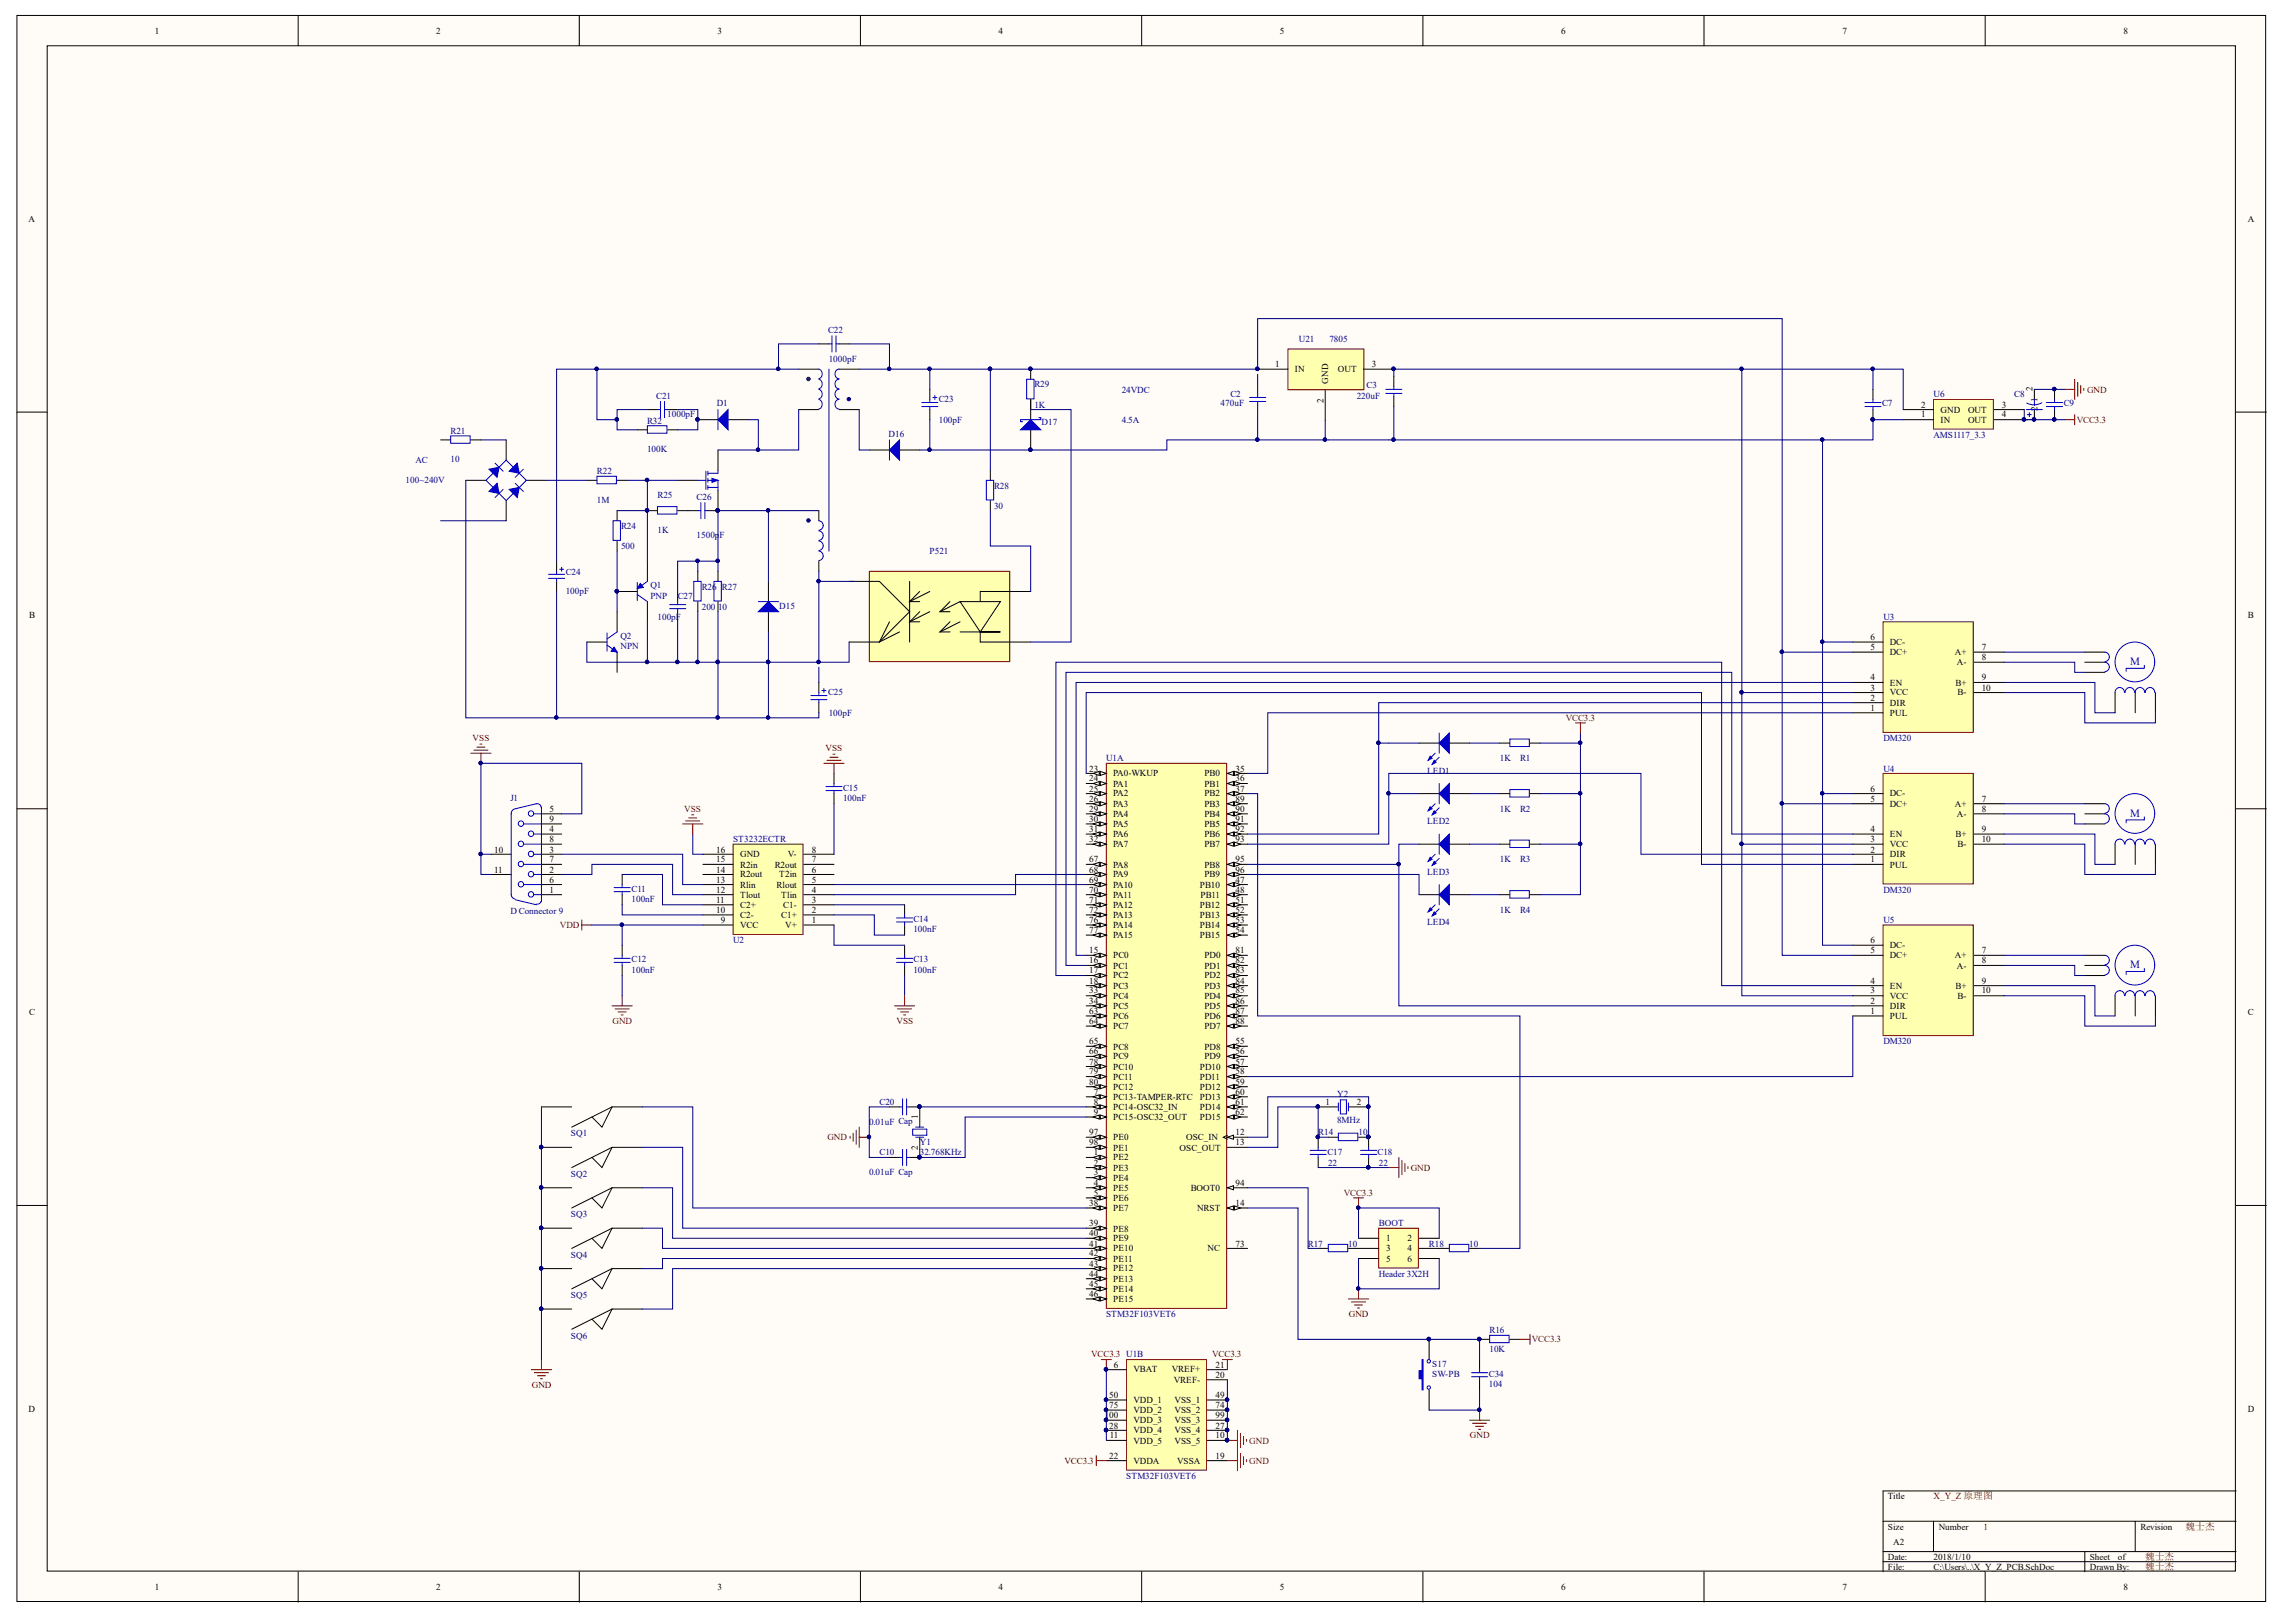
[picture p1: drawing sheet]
<svg xmlns="http://www.w3.org/2000/svg" width="297mm" height="210mm" viewBox="0 0 297 210" stroke-linecap="round" stroke-linejoin="round" font-family="sans-serif">
<defs><g id="words">
<g font-size="1.4" fill="#00f">
<text x="275.6" y="86">M</text>
<text x="275.6" y="105.7">M</text>
<text x="275.6" y="125.3">M</text>
</g>
<g font-size="1.3" fill="#800000">
<text x="282.7" y="198">魏士杰</text>
<text x="277.5" y="201.8">魏士杰</text>
<text x="277.5" y="203.1">魏士杰</text>
</g>
<g font-size="1.2">
<text x="20" y="4.4">1</text>
<text x="56.4" y="4.4">2</text>
<text x="92.8" y="4.4">3</text>
<text x="129.2" y="4.4">4</text>
<text x="165.6" y="4.4">5</text>
<text x="202" y="4.4">6</text>
<text x="238.4" y="4.4">7</text>
<text x="274.7" y="4.4">8</text>
<text x="3.7" y="28.7">A</text>
<text x="290.8" y="28.7">A</text>
<text x="165" y="47.5">1</text>
<text x="177.5" y="47.5">3</text>
<text x="167.5" y="48.2">IN</text>
<text x="171.2" y="52.2" transform="rotate(-90 171.2 52.2)">2</text>
<text x="171.8" y="49.6" transform="rotate(-90 171.8 49.6)">GND</text>
<text x="173.1" y="48.2">OUT</text>
<text x="248.5" y="52.8">2</text>
<text x="251.1" y="53.4">GND</text>
<text x="254.6" y="53.4">OUT</text>
<text x="259" y="52.8">3</text>
<text x="262.9" y="50.6" transform="rotate(-90 262.9 50.6)">2</text>
<text x="263.6" y="53.2" transform="rotate(-90 263.6 53.2)">2</text>
<text x="263.6" y="52.1" transform="rotate(-90 263.6 52.1)">1</text>
<text x="248.5" y="54">1</text>
<text x="251.1" y="54.7">IN</text>
<text x="254.6" y="54.7">OUT</text>
<text x="259" y="54">4</text>
<text x="262.9" y="54.6" transform="rotate(-90 262.9 54.6)">1</text>
<text x="3.8" y="80">B</text>
<text x="242" y="82.8">6</text>
<text x="244.5" y="83.5">DC-</text>
<text x="290.8" y="80">B</text>
<text x="242" y="89.4">3</text>
<text x="242" y="88">4</text>
<text x="242" y="84.2">5</text>
<text x="244.5" y="90">VCC</text>
<text x="244.5" y="88.7">EN</text>
<text x="244.5" y="84.8">DC+</text>
<text x="252.9" y="84.8">A+</text>
<text x="253" y="88.7">B+</text>
<text x="253.2" y="86.1">A-</text>
<text x="253.3" y="90">B-</text>
<text x="256.4" y="84.2">7</text>
<text x="256.4" y="85.4">8</text>
<text x="256.4" y="88">9</text>
<text x="256.4" y="89.4">10</text>
<text x="242" y="92">1</text>
<text x="242" y="90.7">2</text>
<text x="244.5" y="92.6">PUL</text>
<text x="244.5" y="91.3">DIR</text>
<text x="140.9" y="101.1">24</text>
<text x="140.9" y="99.9">23</text>
<text x="144" y="101.8">PA1</text>
<text x="144" y="100.5">PA0-WKUP</text>
<text x="155.8" y="101.8">PB1</text>
<text x="155.8" y="100.5">PB0</text>
<text x="159.9" y="101.1">36</text>
<text x="159.9" y="99.9">35</text>
<text x="71.1" y="107.7">4</text>
<text x="71.1" y="105.1">5</text>
<text x="71.1" y="106.4">9</text>
<text x="140.9" y="107.7">31</text>
<text x="140.9" y="106.4">30</text>
<text x="140.9" y="105.1">29</text>
<text x="140.9" y="103.7">26</text>
<text x="140.9" y="102.5">25</text>
<text x="144" y="107">PA5</text>
<text x="144" y="105.7">PA4</text>
<text x="144" y="104.4">PA3</text>
<text x="144" y="103.1">PA2</text>
<text x="155.8" y="107">PB5</text>
<text x="155.8" y="105.7">PB4</text>
<text x="155.8" y="104.4">PB3</text>
<text x="155.8" y="103.1">PB2</text>
<text x="159.9" y="107.7">92</text>
<text x="159.9" y="106.4">91</text>
<text x="159.9" y="105.1">90</text>
<text x="159.9" y="103.7">89</text>
<text x="159.9" y="102.5">37</text>
<text x="242" y="107.7">4</text>
<text x="242" y="103.7">5</text>
<text x="242" y="102.5">6</text>
<text x="244.5" y="104.4">DC+</text>
<text x="244.5" y="103.1">DC-</text>
<text x="252.9" y="104.4">A+</text>
<text x="253.2" y="105.7">A-</text>
<text x="256.4" y="103.7">7</text>
<text x="256.4" y="105.1">8</text>
<text x="256.4" y="107.7">9</text>
<text x="63.9" y="112.9">11</text>
<text x="63.9" y="110.3">10</text>
<text x="71.1" y="112.9">2</text>
<text x="71.1" y="110.3">3</text>
<text x="71.1" y="111.6">7</text>
<text x="71.1" y="109">8</text>
<text x="92.6" y="112.9">14</text>
<text x="92.6" y="111.6">15</text>
<text x="92.6" y="110.3">16</text>
<text x="95.8" y="113.5">R2out</text>
<text x="95.8" y="112.3">R2in</text>
<text x="95.8" y="110.9">GND</text>
<text x="100.2" y="112.3">R2out</text>
<text x="100.8" y="113.5">T2in</text>
<text x="101.9" y="110.9">V-</text>
<text x="105" y="112.9">6</text>
<text x="105" y="111.6">7</text>
<text x="105" y="110.3">8</text>
<text x="140.9" y="112.9">68</text>
<text x="140.9" y="111.6">67</text>
<text x="140.9" y="109">32</text>
<text x="144" y="113.5">PA9</text>
<text x="144" y="112.3">PA8</text>
<text x="144" y="109.7">PA7</text>
<text x="144" y="108.3">PA6</text>
<text x="155.8" y="113.5">PB9</text>
<text x="155.8" y="112.3">PB8</text>
<text x="155.8" y="109.7">PB7</text>
<text x="155.8" y="108.3">PB6</text>
<text x="159.9" y="112.9">96</text>
<text x="159.9" y="111.6">95</text>
<text x="159.9" y="109">93</text>
<text x="242" y="111.6">1</text>
<text x="242" y="110.3">2</text>
<text x="242" y="109">3</text>
<text x="244.5" y="112.3">PUL</text>
<text x="244.5" y="110.9">DIR</text>
<text x="244.5" y="109.7">VCC</text>
<text x="244.5" y="108.3">EN</text>
<text x="253" y="108.3">B+</text>
<text x="253.3" y="109.7">B-</text>
<text x="256.4" y="109">10</text>
<text x="71.1" y="115.6">1</text>
<text x="71.1" y="114.2">6</text>
<text x="92.6" y="118.2">10</text>
<text x="92.6" y="116.8">11</text>
<text x="92.6" y="115.6">12</text>
<text x="92.6" y="114.2">13</text>
<text x="93.2" y="119.4">9</text>
<text x="95.8" y="118.8">C2-</text>
<text x="95.8" y="117.5">C2+</text>
<text x="95.8" y="116.2">Tlout</text>
<text x="95.8" y="114.9">Rlin</text>
<text x="100.5" y="114.9">Rlout</text>
<text x="101.1" y="118.8">C1+</text>
<text x="101.1" y="116.2">Tlin</text>
<text x="101.3" y="117.5">C1-</text>
<text x="105" y="119.4">1</text>
<text x="105" y="118.2">2</text>
<text x="105" y="116.8">3</text>
<text x="105" y="115.6">4</text>
<text x="105" y="114.2">5</text>
<text x="140.9" y="119.4">76</text>
<text x="140.9" y="118.2">72</text>
<text x="140.9" y="116.8">71</text>
<text x="140.9" y="115.6">70</text>
<text x="140.9" y="114.2">69</text>
<text x="144" y="118.8">PA13</text>
<text x="144" y="117.5">PA12</text>
<text x="144" y="116.2">PA11</text>
<text x="144" y="114.9">PA10</text>
<text x="155.2" y="118.8">PB13</text>
<text x="155.2" y="117.5">PB12</text>
<text x="155.2" y="114.9">PB10</text>
<text x="155.3" y="116.2">PB11</text>
<text x="159.9" y="119.4">53</text>
<text x="159.9" y="118.2">52</text>
<text x="159.9" y="116.8">51</text>
<text x="159.9" y="115.6">48</text>
<text x="159.9" y="114.2">47</text>
<text x="95.8" y="120.1">VCC</text>
<text x="101.6" y="120.1">V+</text>
<text x="140.9" y="120.7">77</text>
<text x="140.9" y="126">17</text>
<text x="140.9" y="124.7">16</text>
<text x="140.9" y="123.3">15</text>
<text x="144" y="121.4">PA15</text>
<text x="144" y="120.1">PA14</text>
<text x="144" y="125.4">PC1</text>
<text x="144" y="124">PC0</text>
<text x="155.2" y="121.4">PB15</text>
<text x="155.2" y="120.1">PB14</text>
<text x="155.8" y="125.4">PD1</text>
<text x="155.8" y="124">PD0</text>
<text x="159.9" y="120.7">54</text>
<text x="159.9" y="126">83</text>
<text x="159.9" y="124.7">82</text>
<text x="159.9" y="123.3">81</text>
<text x="242" y="123.3">5</text>
<text x="242" y="122.1">6</text>
<text x="244.5" y="124">DC+</text>
<text x="244.5" y="122.7">DC-</text>
<text x="252.9" y="124">A+</text>
<text x="253.2" y="125.4">A-</text>
<text x="256.4" y="123.3">7</text>
<text x="256.4" y="124.7">8</text>
<text x="3.8" y="131.4">C</text>
<text x="140.9" y="131.2">63</text>
<text x="140.9" y="129.9">34</text>
<text x="140.9" y="128.6">33</text>
<text x="140.9" y="127.3">18</text>
<text x="144" y="131.9">PC6</text>
<text x="144" y="130.6">PC5</text>
<text x="144" y="129.2">PC4</text>
<text x="144" y="128">PC3</text>
<text x="144" y="126.6">PC2</text>
<text x="155.8" y="131.9">PD6</text>
<text x="155.8" y="130.6">PD5</text>
<text x="155.8" y="129.2">PD4</text>
<text x="155.8" y="128">PD3</text>
<text x="155.8" y="126.6">PD2</text>
<text x="159.9" y="131.2">87</text>
<text x="159.9" y="129.9">86</text>
<text x="159.9" y="128.6">85</text>
<text x="159.9" y="127.3">84</text>
<text x="242" y="131.2">1</text>
<text x="242" y="129.9">2</text>
<text x="242" y="128.6">3</text>
<text x="242" y="127.3">4</text>
<text x="244.5" y="131.9">PUL</text>
<text x="244.5" y="130.6">DIR</text>
<text x="244.5" y="129.2">VCC</text>
<text x="244.5" y="128">EN</text>
<text x="253" y="128">B+</text>
<text x="253.3" y="129.2">B-</text>
<text x="256.4" y="127.3">9</text>
<text x="256.4" y="128.6">10</text>
<text x="290.8" y="131.4">C</text>
<text x="140.9" y="136.4">66</text>
<text x="140.9" y="135.2">65</text>
<text x="140.9" y="132.5">64</text>
<text x="140.9" y="137.8">78</text>
<text x="144" y="137.1">PC9</text>
<text x="144" y="135.8">PC8</text>
<text x="144" y="133.2">PC7</text>
<text x="155.8" y="137.1">PD9</text>
<text x="155.8" y="135.8">PD8</text>
<text x="155.8" y="133.2">PD7</text>
<text x="159.9" y="136.4">56</text>
<text x="159.9" y="135.2">55</text>
<text x="159.9" y="132.5">88</text>
<text x="159.9" y="137.8">57</text>
<text x="140.9" y="140.4">80</text>
<text x="140.9" y="139">79</text>
<text x="141.5" y="143">8</text>
<text x="141.5" y="141.7">7</text>
<text x="144" y="143.7">PC14-OSC32_IN</text>
<text x="144" y="142.3">PC13-TAMPER-RTC</text>
<text x="144" y="141.1">PC12</text>
<text x="144" y="139.7">PC11</text>
<text x="144" y="138.4">PC10</text>
<text x="155.2" y="143.7">PD14</text>
<text x="155.2" y="142.3">PD13</text>
<text x="155.2" y="141.1">PD12</text>
<text x="155.2" y="139.7">PD11</text>
<text x="155.2" y="138.4">PD10</text>
<text x="159.9" y="143">61</text>
<text x="159.9" y="141.7">60</text>
<text x="159.9" y="140.4">59</text>
<text x="159.9" y="139">58</text>
<text x="171.5" y="143">1</text>
<text x="175.5" y="143">2</text>
<text x="118.8" y="148.8" transform="rotate(-90 118.8 148.8)">2</text>
<text x="118.8" y="144.8" transform="rotate(-90 118.8 144.8)">1</text>
<text x="140.9" y="148.2">98</text>
<text x="140.9" y="146.9">97</text>
<text x="141.5" y="144.3">9</text>
<text x="141.5" y="149.5">1</text>
<text x="144" y="144.9">PC15-OSC32_OUT</text>
<text x="144" y="148.9">PE1</text>
<text x="144" y="147.6">PE0</text>
<text x="152.6" y="148.9">OSC_OUT</text>
<text x="153.5" y="147.6">OSC_IN</text>
<text x="155.2" y="144.9">PD15</text>
<text x="159.9" y="144.3">62</text>
<text x="159.9" y="148.2">13</text>
<text x="159.9" y="146.9">12</text>
<text x="141.5" y="154.7">5</text>
<text x="141.5" y="153.5">4</text>
<text x="141.5" y="152.1">3</text>
<text x="141.5" y="150.9">2</text>
<text x="144" y="155.4">PE6</text>
<text x="144" y="154.1">PE5</text>
<text x="144" y="152.8">PE4</text>
<text x="144" y="151.5">PE3</text>
<text x="144" y="150.2">PE2</text>
<text x="154" y="154.1">BOOT0</text>
<text x="159.9" y="153.5">94</text>
<text x="140.9" y="160">40</text>
<text x="140.9" y="158.7">39</text>
<text x="140.9" y="156.1">38</text>
<text x="140.9" y="161.3">41</text>
<text x="144" y="160.6">PE9</text>
<text x="144" y="159.4">PE8</text>
<text x="144" y="156.8">PE7</text>
<text x="144" y="161.9">PE10</text>
<text x="154.9" y="156.8">NRST</text>
<text x="156.2" y="161.9">NC</text>
<text x="159.9" y="156.1">14</text>
<text x="159.9" y="161.3">73</text>
<text x="179.3" y="160.6">1</text>
<text x="179.3" y="161.9">3</text>
<text x="182.1" y="160.6">2</text>
<text x="182.1" y="161.9">4</text>
<text x="140.9" y="167.8">46</text>
<text x="140.9" y="166.6">45</text>
<text x="140.9" y="165.2">44</text>
<text x="140.9" y="163.9">43</text>
<text x="140.9" y="162.6">42</text>
<text x="144" y="167.1">PE14</text>
<text x="144" y="165.9">PE13</text>
<text x="144" y="164.5">PE12</text>
<text x="144" y="163.3">PE11</text>
<text x="179.3" y="163.3">5</text>
<text x="182.1" y="163.3">6</text>
<text x="144" y="168.5">PE15</text>
<text x="144.1" y="177">6</text>
<text x="146.6" y="177.6">VBAT</text>
<text x="151.6" y="177.6">VREF+</text>
<text x="151.9" y="179">VREF-</text>
<text x="157.2" y="177">21</text>
<text x="157.2" y="178.3">20</text>
<text x="3.7" y="182.7">D</text>
<text x="142.9" y="183.5">100</text>
<text x="143.5" y="184.9">28</text>
<text x="143.5" y="182.3">75</text>
<text x="143.5" y="180.9">50</text>
<text x="146.6" y="185.5">VDD_4</text>
<text x="146.6" y="184.2">VDD_3</text>
<text x="146.6" y="182.8">VDD_2</text>
<text x="146.6" y="181.6">VDD_1</text>
<text x="151.9" y="185.5">VSS_4</text>
<text x="151.9" y="184.2">VSS_3</text>
<text x="151.9" y="182.8">VSS_2</text>
<text x="151.9" y="181.6">VSS_1</text>
<text x="157.2" y="184.9">27</text>
<text x="157.2" y="183.5">99</text>
<text x="157.2" y="182.3">74</text>
<text x="157.2" y="180.9">49</text>
<text x="290.8" y="182.7">D</text>
<text x="143.5" y="188.8">22</text>
<text x="143.6" y="186.1">11</text>
<text x="146.6" y="189.4">VDDA</text>
<text x="146.6" y="186.8">VDD_5</text>
<text x="151.9" y="186.8">VSS_5</text>
<text x="152.3" y="189.4">VSSA</text>
<text x="157.2" y="188.8">19</text>
<text x="157.2" y="186.1">10</text>
<text x="244.2" y="194">Title</text>
<text x="244.2" y="198">Size</text>
<text x="250.8" y="198">Number</text>
<text x="276.9" y="198">Revision</text>
<text x="244.2" y="201.8">Date:</text>
<text x="244.2" y="203.1">File:</text>
<text x="244.9" y="199.9">A2</text>
<text x="250.1" y="201.8">2018/1/10</text>
<text x="250.1" y="203.1">C:\Users\..\X_Y_Z_PCB.SchDoc</text>
<text x="270.4" y="201.8">Sheet</text>
<text x="270.4" y="203.1">Drawn By:</text>
<text x="274" y="201.8">of</text>
<text x="20" y="205.7">1</text>
<text x="56.4" y="205.7">2</text>
<text x="92.8" y="205.7">3</text>
<text x="129.2" y="205.7">4</text>
<text x="165.6" y="205.7">5</text>
<text x="202" y="205.7">6</text>
<text x="238.4" y="205.7">7</text>
<text x="274.7" y="205.7">8</text>
</g>
<g font-size="1.2" fill="#000080">
<text x="107.1" y="43.1">C22</text>
<text x="107.2" y="46.8">1000pF</text>
<text x="168" y="44.2">U21</text>
<text x="172" y="44.2">7805</text>
<text x="84.9" y="51.6">C21</text>
<text x="92.7" y="52.6">D1</text>
<text x="121.4" y="52.1">C23</text>
<text x="133.8" y="52.8">1K</text>
<text x="133.8" y="50.1">R29</text>
<text x="145.1" y="50.8">24VDC</text>
<text x="157.9" y="52.6">470uF</text>
<text x="159.2" y="51.3">C2</text>
<text x="175.5" y="51.6">220uF</text>
<text x="176.8" y="50.2">C3</text>
<text x="243.5" y="52.6">C7</text>
<text x="250.1" y="51.4">U6</text>
<text x="260.6" y="51.4">C8</text>
<text x="267" y="52.6">C9</text>
<text x="53.7" y="59.9">AC</text>
<text x="58.3" y="59.9">10</text>
<text x="58.3" y="56.1">R21</text>
<text x="83.7" y="58.5">100K</text>
<text x="83.7" y="54.9">R32</text>
<text x="86.3" y="54">1000pF</text>
<text x="115" y="56.6">D16</text>
<text x="121.4" y="54.7">100pF</text>
<text x="134.8" y="55">D17</text>
<text x="145.1" y="54.7">4.5A</text>
<text x="250.1" y="56.6">AMS1117_3.3</text>
<text x="52.5" y="62.6">100~240V</text>
<text x="77.2" y="65.1">1M</text>
<text x="77.2" y="61.4">R22</text>
<text x="85.1" y="64.5">R25</text>
<text x="90.1" y="64.7">C26</text>
<text x="128.6" y="65.8">30</text>
<text x="128.6" y="63.2">R28</text>
<text x="80.3" y="71.1">500</text>
<text x="80.3" y="68.5">R24</text>
<text x="85.1" y="69">1K</text>
<text x="90.1" y="69.6">1500pF</text>
<text x="120.3" y="71.8">P521</text>
<text x="73.2" y="76.9">100pF</text>
<text x="73.2" y="74.4">C24</text>
<text x="84.1" y="76.1">Q1</text>
<text x="84.1" y="77.5">PNP</text>
<text x="87.7" y="77.6">C27</text>
<text x="90.8" y="76.3">R26</text>
<text x="93.4" y="76.3">R27</text>
<text x="80.3" y="82.7">Q2</text>
<text x="80.3" y="84">NPN</text>
<text x="85.1" y="80.2">100pF</text>
<text x="90.8" y="78.9">200</text>
<text x="92.9" y="78.9">10</text>
<text x="100.8" y="78.8">D15</text>
<text x="243.7" y="80.2">U3</text>
<text x="107.1" y="90">C25</text>
<text x="107.2" y="92.6">100pF</text>
<text x="243.7" y="95.9">DM320</text>
<text x="143.1" y="98.5">U1A</text>
<text x="184.6" y="100.1">LED1</text>
<text x="194" y="98.5">1K</text>
<text x="196.7" y="98.5">R1</text>
<text x="243.7" y="99.9">U4</text>
<text x="66" y="103.7">J1</text>
<text x="109.1" y="103.7">100nF</text>
<text x="109.1" y="102.3">C15</text>
<text x="184.6" y="106.6">LED2</text>
<text x="194" y="105.1">1K</text>
<text x="196.7" y="105.1">R2</text>
<text x="94.8" y="109">ST3232ECTR</text>
<text x="184.6" y="113.2">LED3</text>
<text x="194" y="111.6">1K</text>
<text x="196.7" y="111.6">R3</text>
<text x="66" y="118.3">D Connector 9</text>
<text x="81.7" y="116.7">100nF</text>
<text x="81.7" y="115.4">C11</text>
<text x="118.2" y="119.3">C14</text>
<text x="184.6" y="119.7">LED4</text>
<text x="194" y="118.2">1K</text>
<text x="196.7" y="118.2">R4</text>
<text x="243.7" y="115.6">DM320</text>
<text x="243.7" y="119.4">U5</text>
<text x="81.7" y="125.9">100nF</text>
<text x="81.7" y="124.5">C12</text>
<text x="94.8" y="122.1">U2</text>
<text x="118.2" y="125.9">100nF</text>
<text x="118.2" y="124.5">C13</text>
<text x="118.2" y="120.6">100nF</text>
<text x="243.7" y="135.2">DM320</text>
<text x="113.8" y="143">C20</text>
<text x="173" y="141.9">Y2</text>
<text x="73.9" y="147.1">SQ1</text>
<text x="112.4" y="145.6">0.01uF Cap</text>
<text x="113.8" y="149.5">C10</text>
<text x="119" y="148.2">Y1</text>
<text x="119" y="149.5">32.768KHz</text>
<text x="170.6" y="146.9">R14</text>
<text x="171.7" y="149.4">C17</text>
<text x="173" y="145.4">8MHz</text>
<text x="175.8" y="146.9">10</text>
<text x="178.2" y="149.4">C18</text>
<text x="73.9" y="152.3">SQ2</text>
<text x="112.4" y="152.1">0.01uF Cap</text>
<text x="171.8" y="150.9">22</text>
<text x="178.4" y="150.9">22</text>
<text x="73.9" y="157.5">SQ3</text>
<text x="169.2" y="161.3">R17</text>
<text x="174.4" y="161.3">10</text>
<text x="178.4" y="158.7">BOOT</text>
<text x="184.9" y="161.3">R18</text>
<text x="190.1" y="161.3">10</text>
<text x="73.9" y="162.8">SQ4</text>
<text x="73.9" y="168">SQ5</text>
<text x="178.4" y="165.2">Header 3X2H</text>
<text x="73.9" y="173.2">SQ6</text>
<text x="143.1" y="170.4">STM32F103VET6</text>
<text x="192.7" y="172.5">R16</text>
<text x="185.3" y="176.9">S17</text>
<text x="185.3" y="178.2">SW-PB</text>
<text x="192.6" y="179.5">104</text>
<text x="192.6" y="178.2">C34</text>
<text x="192.7" y="174.9">10K</text>
<text x="145.7" y="191.4">STM32F103VET6</text>
</g>
<g font-size="1.2" fill="#800000">
<text x="270" y="50.8">GND</text>
<text x="268.7" y="54.7">VCC3.3</text>
<text x="61.1" y="95.9">VSS</text>
<text x="202.6" y="93.3">VCC3.3</text>
<text x="106.8" y="97.2">VSS</text>
<text x="88.5" y="105.1">VSS</text>
<text x="72.4" y="120.1">VDD</text>
<text x="79.3" y="132.5">GND</text>
<text x="116" y="132.5">VSS</text>
<text x="107" y="147.6">GND</text>
<text x="173.8" y="154.7">VCC3.3</text>
<text x="182.5" y="151.5">GND</text>
<text x="174.5" y="170.4">GND</text>
<text x="198.2" y="173.7">VCC3.3</text>
<text x="68.8" y="179.6">GND</text>
<text x="141.2" y="175.7">VCC3.3 U1B</text>
<text x="156.8" y="175.7">VCC3.3</text>
<text x="137.7" y="189.4">VCC3.3</text>
<text x="161.6" y="186.8">GND</text>
<text x="161.6" y="189.4">GND</text>
<text x="190.2" y="186.1">GND</text>
<text x="250.1" y="194">X_Y_Z 原理图</text>
<text x="256.6" y="198">1</text>
</g>
</g></defs>
<g fill="#fffcf8" stroke="#000" stroke-width=".13">
<path d="M2.2 2h290.9v205.3h-290.9z"/>
<path d="M6.1 5.9h283.1v197.4h-283.1z"/>
</g>
<g fill="none" stroke="#000" stroke-width=".13">
<path d="M38.6 2v3.9M74.9 2v3.9M111.3 2v3.9M147.7 2v3.9M184.1 2v3.9M220.5 2v3.9M256.8 2v3.9M2.2 53.3h3.9M289.3 53.3h3.9M2.2 104.7h3.9M289.3 104.7h3.9M2.2 156h3.9"/>
<path d="M289.3 156h3.9M243.6 196.9h45.7M250.1 196.9v3.9M276.2 196.9v3.9M289.3 192.9h-45.7v10.5M38.6 203.4v3.9M74.9 203.4v3.9M111.3 203.4v3.9M147.7 203.4v3.9M184.1 203.4v3.9M220.5 203.4v3.9M243.6 200.8h45.7"/>
<path d="M243.6 202.1h45.7M256.8 203.4v3.9M269.7 200.8v2.6"/>
</g>
<path d="M143.1 98.8h15.6v70.5h-15.6z" fill="#ffffb0" stroke="#800000" stroke-width=".13"/>
<path d="M158.8 113.2h2.6" fill="none" stroke="#000" stroke-width=".13"/>
<g fill="#fffcf8" stroke="#000" stroke-width=".13">
<path d="M158.8 113.2l.8-.3v.5z"/>
<path d="M159.7 112.9l.8 .3-.8 .2z"/>
</g>
<path d="M158.8 111.9h2.6" fill="none" stroke="#000" stroke-width=".13"/>
<g fill="#fffcf8" stroke="#000" stroke-width=".13">
<path d="M158.8 111.9l.8-.3v.5z"/>
<path d="M159.7 111.6l.8 .3-.8 .2z"/>
</g>
<path d="M158.8 109.2h2.6" fill="none" stroke="#000" stroke-width=".13"/>
<g fill="#fffcf8" stroke="#000" stroke-width=".13">
<path d="M158.8 109.2l.8-.2v.5z"/>
<path d="M159.7 109l.8 .2-.8 .3z"/>
</g>
<path d="M158.8 107.9h2.6" fill="none" stroke="#000" stroke-width=".13"/>
<g fill="#fffcf8" stroke="#000" stroke-width=".13">
<path d="M158.8 107.9l.8-.2v.5z"/>
<path d="M159.7 107.7l.8 .2-.8 .3z"/>
</g>
<path d="M158.8 106.6h2.6" fill="none" stroke="#000" stroke-width=".13"/>
<g fill="#fffcf8" stroke="#000" stroke-width=".13">
<path d="M158.8 106.6l.8-.2v.5z"/>
<path d="M159.7 106.4l.8 .2-.8 .3z"/>
</g>
<path d="M158.8 105.3h2.6" fill="none" stroke="#000" stroke-width=".13"/>
<g fill="#fffcf8" stroke="#000" stroke-width=".13">
<path d="M158.8 105.3l.8-.2v.5z"/>
<path d="M159.7 105.1l.8 .2-.8 .3z"/>
</g>
<path d="M158.8 104h2.6" fill="none" stroke="#000" stroke-width=".13"/>
<g fill="#fffcf8" stroke="#000" stroke-width=".13">
<path d="M158.8 104l.8-.3v.6z"/>
<path d="M159.7 103.7l.8 .3-.8 .3z"/>
</g>
<path d="M158.8 102.7h2.6" fill="none" stroke="#000" stroke-width=".13"/>
<g fill="#fffcf8" stroke="#000" stroke-width=".13">
<path d="M158.8 102.7l.8-.3v.6z"/>
<path d="M159.7 102.4l.8 .3-.8 .3z"/>
</g>
<path d="M158.8 121h2.6" fill="none" stroke="#000" stroke-width=".13"/>
<g fill="#fffcf8" stroke="#000" stroke-width=".13">
<path d="M158.8 121l.8-.2v.5z"/>
<path d="M159.7 120.8l.8 .2-.8 .3z"/>
</g>
<path d="M158.8 119.7h2.6" fill="none" stroke="#000" stroke-width=".13"/>
<g fill="#fffcf8" stroke="#000" stroke-width=".13">
<path d="M158.8 119.7l.8-.3v.6z"/>
<path d="M159.7 119.4l.8 .3-.8 .3z"/>
</g>
<path d="M158.8 118.4h2.6" fill="none" stroke="#000" stroke-width=".13"/>
<g fill="#fffcf8" stroke="#000" stroke-width=".13">
<path d="M158.8 118.4l.8-.3v.6z"/>
<path d="M159.7 118.1l.8 .3-.8 .3z"/>
</g>
<path d="M158.8 117.1h2.6" fill="none" stroke="#000" stroke-width=".13"/>
<g fill="#fffcf8" stroke="#000" stroke-width=".13">
<path d="M158.8 117.1l.8-.3v.6z"/>
<path d="M159.7 116.8l.8 .3-.8 .3z"/>
</g>
<path d="M158.8 115.8h2.6" fill="none" stroke="#000" stroke-width=".13"/>
<g fill="#fffcf8" stroke="#000" stroke-width=".13">
<path d="M158.8 115.8l.8-.3v.5z"/>
<path d="M159.7 115.5l.8 .3-.8 .2z"/>
</g>
<path d="M158.8 114.5h2.6" fill="none" stroke="#000" stroke-width=".13"/>
<g fill="#fffcf8" stroke="#000" stroke-width=".13">
<path d="M158.8 114.5l.8-.3v.5z"/>
<path d="M159.7 114.2l.8 .3-.8 .2z"/>
</g>
<path d="M158.8 101.4h2.6" fill="none" stroke="#000" stroke-width=".13"/>
<g fill="#fffcf8" stroke="#000" stroke-width=".13">
<path d="M158.8 101.4l.8-.3v.6z"/>
<path d="M159.7 101.1l.8 .3-.8 .3z"/>
</g>
<path d="M158.8 100.1h2.6" fill="none" stroke="#000" stroke-width=".13"/>
<g fill="#fffcf8" stroke="#000" stroke-width=".13">
<path d="M158.8 100.1l.8-.3v.5z"/>
<path d="M159.7 99.8l.8 .3-.8 .2z"/>
</g>
<path d="M140.5 113.2h2.6" fill="none" stroke="#000" stroke-width=".13"/>
<g fill="#fffcf8" stroke="#000" stroke-width=".13">
<path d="M142.3 112.9l.8 .3-.8 .2z"/>
<path d="M141.4 113.2l.8-.3v.5z"/>
</g>
<path d="M140.5 111.9h2.6" fill="none" stroke="#000" stroke-width=".13"/>
<g fill="#fffcf8" stroke="#000" stroke-width=".13">
<path d="M142.3 111.6l.8 .3-.8 .2z"/>
<path d="M141.4 111.9l.8-.3v.5z"/>
</g>
<path d="M140.5 109.2h2.6" fill="none" stroke="#000" stroke-width=".13"/>
<g fill="#fffcf8" stroke="#000" stroke-width=".13">
<path d="M142.3 109l.8 .2-.8 .3z"/>
<path d="M141.4 109.2l.8-.2v.5z"/>
</g>
<path d="M140.5 107.9h2.6" fill="none" stroke="#000" stroke-width=".13"/>
<g fill="#fffcf8" stroke="#000" stroke-width=".13">
<path d="M142.3 107.7l.8 .2-.8 .3z"/>
<path d="M141.4 107.9l.8-.2v.5z"/>
</g>
<path d="M140.5 106.6h2.6" fill="none" stroke="#000" stroke-width=".13"/>
<g fill="#fffcf8" stroke="#000" stroke-width=".13">
<path d="M142.3 106.4l.8 .2-.8 .3z"/>
<path d="M141.4 106.6l.8-.2v.5z"/>
</g>
<path d="M140.5 105.3h2.6" fill="none" stroke="#000" stroke-width=".13"/>
<g fill="#fffcf8" stroke="#000" stroke-width=".13">
<path d="M142.3 105.1l.8 .2-.8 .3z"/>
<path d="M141.4 105.3l.8-.2v.5z"/>
</g>
<path d="M140.5 104h2.6" fill="none" stroke="#000" stroke-width=".13"/>
<g fill="#fffcf8" stroke="#000" stroke-width=".13">
<path d="M142.3 103.7l.8 .3-.8 .3z"/>
<path d="M141.4 104l.8-.3v.6z"/>
</g>
<path d="M140.5 102.7h2.6" fill="none" stroke="#000" stroke-width=".13"/>
<g fill="#fffcf8" stroke="#000" stroke-width=".13">
<path d="M142.3 102.4l.8 .3-.8 .3z"/>
<path d="M141.4 102.7l.8-.3v.6z"/>
</g>
<path d="M140.5 121h2.6" fill="none" stroke="#000" stroke-width=".13"/>
<g fill="#fffcf8" stroke="#000" stroke-width=".13">
<path d="M142.3 120.8l.8 .2-.8 .3z"/>
<path d="M141.4 121l.8-.2v.5z"/>
</g>
<path d="M140.5 119.7h2.6" fill="none" stroke="#000" stroke-width=".13"/>
<g fill="#fffcf8" stroke="#000" stroke-width=".13">
<path d="M142.3 119.4l.8 .3-.8 .3z"/>
<path d="M141.4 119.7l.8-.3v.6z"/>
</g>
<path d="M140.5 118.4h2.6" fill="none" stroke="#000" stroke-width=".13"/>
<g fill="#fffcf8" stroke="#000" stroke-width=".13">
<path d="M142.3 118.1l.8 .3-.8 .3z"/>
<path d="M141.4 118.4l.8-.3v.6z"/>
</g>
<path d="M140.5 117.1h2.6" fill="none" stroke="#000" stroke-width=".13"/>
<g fill="#fffcf8" stroke="#000" stroke-width=".13">
<path d="M142.3 116.8l.8 .3-.8 .3z"/>
<path d="M141.4 117.1l.8-.3v.6z"/>
</g>
<path d="M140.5 115.8h2.6" fill="none" stroke="#000" stroke-width=".13"/>
<g fill="#fffcf8" stroke="#000" stroke-width=".13">
<path d="M142.3 115.5l.8 .3-.8 .2z"/>
<path d="M141.4 115.8l.8-.3v.5z"/>
</g>
<path d="M140.5 114.5h2.6" fill="none" stroke="#000" stroke-width=".13"/>
<g fill="#fffcf8" stroke="#000" stroke-width=".13">
<path d="M142.3 114.2l.8 .3-.8 .2z"/>
<path d="M141.4 114.5l.8-.3v.5z"/>
</g>
<path d="M140.5 101.4h2.6" fill="none" stroke="#000" stroke-width=".13"/>
<g fill="#fffcf8" stroke="#000" stroke-width=".13">
<path d="M142.3 101.1l.8 .3-.8 .3z"/>
<path d="M141.4 101.4l.8-.3v.6z"/>
</g>
<path d="M140.5 100.1h2.6" fill="none" stroke="#000" stroke-width=".13"/>
<g fill="#fffcf8" stroke="#000" stroke-width=".13">
<path d="M142.3 99.8l.8 .3-.8 .2z"/>
<path d="M141.4 100.1l.8-.3v.5z"/>
</g>
<path d="M158.8 136.7h2.6" fill="none" stroke="#000" stroke-width=".13"/>
<g fill="#fffcf8" stroke="#000" stroke-width=".13">
<path d="M158.8 136.7l.8-.3v.6z"/>
<path d="M159.7 136.4l.8 .3-.8 .3z"/>
</g>
<path d="M158.8 135.4h2.6" fill="none" stroke="#000" stroke-width=".13"/>
<g fill="#fffcf8" stroke="#000" stroke-width=".13">
<path d="M158.8 135.4l.8-.3v.6z"/>
<path d="M159.7 135.1l.8 .3-.8 .3z"/>
</g>
<path d="M158.8 132.8h2.6" fill="none" stroke="#000" stroke-width=".13"/>
<g fill="#fffcf8" stroke="#000" stroke-width=".13">
<path d="M158.8 132.8l.8-.3v.5z"/>
<path d="M159.7 132.5l.8 .3-.8 .2z"/>
</g>
<path d="M158.8 131.5h2.6" fill="none" stroke="#000" stroke-width=".13"/>
<g fill="#fffcf8" stroke="#000" stroke-width=".13">
<path d="M158.8 131.5l.8-.3v.5z"/>
<path d="M159.7 131.2l.8 .3-.8 .2z"/>
</g>
<path d="M158.8 130.2h2.6" fill="none" stroke="#000" stroke-width=".13"/>
<g fill="#fffcf8" stroke="#000" stroke-width=".13">
<path d="M158.8 130.2l.8-.3v.5z"/>
<path d="M159.7 129.9l.8 .3-.8 .2z"/>
</g>
<path d="M158.8 128.9h2.6" fill="none" stroke="#000" stroke-width=".13"/>
<g fill="#fffcf8" stroke="#000" stroke-width=".13">
<path d="M158.8 128.9l.8-.3v.5z"/>
<path d="M159.7 128.6l.8 .3-.8 .2z"/>
</g>
<path d="M158.8 127.6h2.6" fill="none" stroke="#000" stroke-width=".13"/>
<g fill="#fffcf8" stroke="#000" stroke-width=".13">
<path d="M158.8 127.6l.8-.3v.5z"/>
<path d="M159.7 127.3l.8 .3-.8 .2z"/>
</g>
<path d="M158.8 126.2h2.6" fill="none" stroke="#000" stroke-width=".13"/>
<g fill="#fffcf8" stroke="#000" stroke-width=".13">
<path d="M158.8 126.2l.8-.2v.5z"/>
<path d="M159.7 126l.8 .2-.8 .3z"/>
</g>
<path d="M158.8 144.6h2.6" fill="none" stroke="#000" stroke-width=".13"/>
<g fill="#fffcf8" stroke="#000" stroke-width=".13">
<path d="M158.8 144.6l.8-.3v.5z"/>
<path d="M159.7 144.3l.8 .3-.8 .2z"/>
</g>
<path d="M158.8 143.2h2.6" fill="none" stroke="#000" stroke-width=".13"/>
<g fill="#fffcf8" stroke="#000" stroke-width=".13">
<path d="M158.8 143.2l.8-.2v.5z"/>
<path d="M159.7 143l.8 .2-.8 .3z"/>
</g>
<path d="M158.8 141.9h2.6" fill="none" stroke="#000" stroke-width=".13"/>
<g fill="#fffcf8" stroke="#000" stroke-width=".13">
<path d="M158.8 141.9l.8-.2v.5z"/>
<path d="M159.7 141.7l.8 .2-.8 .3z"/>
</g>
<path d="M158.8 140.6h2.6" fill="none" stroke="#000" stroke-width=".13"/>
<g fill="#fffcf8" stroke="#000" stroke-width=".13">
<path d="M158.8 140.6l.8-.2v.5z"/>
<path d="M159.7 140.4l.8 .2-.8 .3z"/>
</g>
<path d="M158.8 139.3h2.6" fill="none" stroke="#000" stroke-width=".13"/>
<g fill="#fffcf8" stroke="#000" stroke-width=".13">
<path d="M158.8 139.3l.8-.2v.5z"/>
<path d="M159.7 139.1l.8 .2-.8 .3z"/>
</g>
<path d="M158.8 138h2.6" fill="none" stroke="#000" stroke-width=".13"/>
<g fill="#fffcf8" stroke="#000" stroke-width=".13">
<path d="M158.8 138l.8-.2v.5z"/>
<path d="M159.7 137.8l.8 .2-.8 .3z"/>
</g>
<path d="M158.8 124.9h2.6" fill="none" stroke="#000" stroke-width=".13"/>
<g fill="#fffcf8" stroke="#000" stroke-width=".13">
<path d="M158.8 124.9l.8-.2v.5z"/>
<path d="M159.7 124.7l.8 .2-.8 .3z"/>
</g>
<path d="M158.8 123.6h2.6" fill="none" stroke="#000" stroke-width=".13"/>
<g fill="#fffcf8" stroke="#000" stroke-width=".13">
<path d="M158.8 123.6l.8-.2v.5z"/>
<path d="M159.7 123.4l.8 .2-.8 .3z"/>
</g>
<path d="M140.5 136.7h2.6" fill="none" stroke="#000" stroke-width=".13"/>
<g fill="#fffcf8" stroke="#000" stroke-width=".13">
<path d="M142.3 136.4l.8 .3-.8 .3z"/>
<path d="M141.4 136.7l.8-.3v.6z"/>
</g>
<path d="M140.5 135.4h2.6" fill="none" stroke="#000" stroke-width=".13"/>
<g fill="#fffcf8" stroke="#000" stroke-width=".13">
<path d="M142.3 135.1l.8 .3-.8 .3z"/>
<path d="M141.4 135.4l.8-.3v.6z"/>
</g>
<path d="M140.5 132.8h2.6" fill="none" stroke="#000" stroke-width=".13"/>
<g fill="#fffcf8" stroke="#000" stroke-width=".13">
<path d="M142.3 132.5l.8 .3-.8 .2z"/>
<path d="M141.4 132.8l.8-.3v.5z"/>
</g>
<path d="M140.5 131.5h2.6" fill="none" stroke="#000" stroke-width=".13"/>
<g fill="#fffcf8" stroke="#000" stroke-width=".13">
<path d="M142.3 131.2l.8 .3-.8 .2z"/>
<path d="M141.4 131.5l.8-.3v.5z"/>
</g>
<path d="M140.5 130.2h2.6" fill="none" stroke="#000" stroke-width=".13"/>
<g fill="#fffcf8" stroke="#000" stroke-width=".13">
<path d="M142.3 129.9l.8 .3-.8 .2z"/>
<path d="M141.4 130.2l.8-.3v.5z"/>
</g>
<path d="M140.5 128.9h2.6" fill="none" stroke="#000" stroke-width=".13"/>
<g fill="#fffcf8" stroke="#000" stroke-width=".13">
<path d="M142.3 128.6l.8 .3-.8 .2z"/>
<path d="M141.4 128.9l.8-.3v.5z"/>
</g>
<path d="M140.5 127.6h2.6" fill="none" stroke="#000" stroke-width=".13"/>
<g fill="#fffcf8" stroke="#000" stroke-width=".13">
<path d="M142.3 127.3l.8 .3-.8 .2z"/>
<path d="M141.4 127.6l.8-.3v.5z"/>
</g>
<path d="M140.5 126.2h2.6" fill="none" stroke="#000" stroke-width=".13"/>
<g fill="#fffcf8" stroke="#000" stroke-width=".13">
<path d="M142.3 126l.8 .2-.8 .3z"/>
<path d="M141.4 126.2l.8-.2v.5z"/>
</g>
<path d="M140.5 144.6h2.6" fill="none" stroke="#000" stroke-width=".13"/>
<g fill="#fffcf8" stroke="#000" stroke-width=".13">
<path d="M142.3 144.3l.8 .3-.8 .2z"/>
<path d="M141.4 144.6l.8-.3v.5z"/>
</g>
<path d="M140.5 143.2h2.6" fill="none" stroke="#000" stroke-width=".13"/>
<g fill="#fffcf8" stroke="#000" stroke-width=".13">
<path d="M142.3 143l.8 .2-.8 .3z"/>
<path d="M141.4 143.2l.8-.2v.5z"/>
</g>
<path d="M140.5 141.9h2.6" fill="none" stroke="#000" stroke-width=".13"/>
<g fill="#fffcf8" stroke="#000" stroke-width=".13">
<path d="M142.3 141.7l.8 .2-.8 .3z"/>
<path d="M141.4 141.9l.8-.2v.5z"/>
</g>
<path d="M140.5 140.6h2.6" fill="none" stroke="#000" stroke-width=".13"/>
<g fill="#fffcf8" stroke="#000" stroke-width=".13">
<path d="M142.3 140.4l.8 .2-.8 .3z"/>
<path d="M141.4 140.6l.8-.2v.5z"/>
</g>
<path d="M140.5 139.3h2.6" fill="none" stroke="#000" stroke-width=".13"/>
<g fill="#fffcf8" stroke="#000" stroke-width=".13">
<path d="M142.3 139.1l.8 .2-.8 .3z"/>
<path d="M141.4 139.3l.8-.2v.5z"/>
</g>
<path d="M140.5 138h2.6" fill="none" stroke="#000" stroke-width=".13"/>
<g fill="#fffcf8" stroke="#000" stroke-width=".13">
<path d="M142.3 137.8l.8 .2-.8 .3z"/>
<path d="M141.4 138l.8-.2v.5z"/>
</g>
<path d="M140.5 124.9h2.6" fill="none" stroke="#000" stroke-width=".13"/>
<g fill="#fffcf8" stroke="#000" stroke-width=".13">
<path d="M142.3 124.7l.8 .2-.8 .3z"/>
<path d="M141.4 124.9l.8-.2v.5z"/>
</g>
<path d="M140.5 123.6h2.6" fill="none" stroke="#000" stroke-width=".13"/>
<g fill="#fffcf8" stroke="#000" stroke-width=".13">
<path d="M142.3 123.4l.8 .2-.8 .3z"/>
<path d="M141.4 123.6l.8-.2v.5z"/>
</g>
<path d="M140.5 160.2h2.6" fill="none" stroke="#000" stroke-width=".13"/>
<g fill="#fffcf8" stroke="#000" stroke-width=".13">
<path d="M142.3 160l.8 .2-.8 .3z"/>
<path d="M141.4 160.2l.8-.2v.5z"/>
</g>
<path d="M140.5 158.9h2.6" fill="none" stroke="#000" stroke-width=".13"/>
<g fill="#fffcf8" stroke="#000" stroke-width=".13">
<path d="M142.3 158.7l.8 .2-.8 .3z"/>
<path d="M141.4 158.9l.8-.2v.5z"/>
</g>
<path d="M140.5 156.3h2.6" fill="none" stroke="#000" stroke-width=".13"/>
<g fill="#fffcf8" stroke="#000" stroke-width=".13">
<path d="M142.3 156.1l.8 .2-.8 .3z"/>
<path d="M141.4 156.3l.8-.2v.5z"/>
</g>
<path d="M140.5 155h2.6" fill="none" stroke="#000" stroke-width=".13"/>
<g fill="#fffcf8" stroke="#000" stroke-width=".13">
<path d="M142.3 154.8l.8 .2-.8 .3z"/>
<path d="M141.4 155l.8-.2v.5z"/>
</g>
<path d="M140.5 153.7h2.6" fill="none" stroke="#000" stroke-width=".13"/>
<g fill="#fffcf8" stroke="#000" stroke-width=".13">
<path d="M142.3 153.4l.8 .3-.8 .3z"/>
<path d="M141.4 153.7l.8-.3v.6z"/>
</g>
<path d="M140.5 152.4h2.6" fill="none" stroke="#000" stroke-width=".13"/>
<g fill="#fffcf8" stroke="#000" stroke-width=".13">
<path d="M142.3 152.1l.8 .3-.8 .3z"/>
<path d="M141.4 152.4l.8-.3v.6z"/>
</g>
<path d="M140.5 151.1h2.6" fill="none" stroke="#000" stroke-width=".13"/>
<g fill="#fffcf8" stroke="#000" stroke-width=".13">
<path d="M142.3 150.8l.8 .3-.8 .3z"/>
<path d="M141.4 151.1l.8-.3v.6z"/>
</g>
<path d="M140.5 149.8h2.6" fill="none" stroke="#000" stroke-width=".13"/>
<g fill="#fffcf8" stroke="#000" stroke-width=".13">
<path d="M142.3 149.5l.8 .3-.8 .2z"/>
<path d="M141.4 149.8l.8-.3v.5z"/>
</g>
<path d="M140.5 168.1h2.6" fill="none" stroke="#000" stroke-width=".13"/>
<g fill="#fffcf8" stroke="#000" stroke-width=".13">
<path d="M142.3 167.8l.8 .3-.8 .3z"/>
<path d="M141.4 168.1l.8-.3v.6z"/>
</g>
<path d="M140.5 166.8h2.6" fill="none" stroke="#000" stroke-width=".13"/>
<g fill="#fffcf8" stroke="#000" stroke-width=".13">
<path d="M142.3 166.5l.8 .3-.8 .2z"/>
<path d="M141.4 166.8l.8-.3v.5z"/>
</g>
<path d="M140.5 165.5h2.6" fill="none" stroke="#000" stroke-width=".13"/>
<g fill="#fffcf8" stroke="#000" stroke-width=".13">
<path d="M142.3 165.2l.8 .3-.8 .2z"/>
<path d="M141.4 165.5l.8-.3v.5z"/>
</g>
<path d="M140.5 164.2h2.6" fill="none" stroke="#000" stroke-width=".13"/>
<g fill="#fffcf8" stroke="#000" stroke-width=".13">
<path d="M142.3 163.9l.8 .3-.8 .2z"/>
<path d="M141.4 164.2l.8-.3v.5z"/>
</g>
<path d="M140.5 162.9h2.6" fill="none" stroke="#000" stroke-width=".13"/>
<g fill="#fffcf8" stroke="#000" stroke-width=".13">
<path d="M142.3 162.6l.8 .3-.8 .2z"/>
<path d="M141.4 162.9l.8-.3v.5z"/>
</g>
<path d="M140.5 161.6h2.6" fill="none" stroke="#000" stroke-width=".13"/>
<g fill="#fffcf8" stroke="#000" stroke-width=".13">
<path d="M142.3 161.3l.8 .3-.8 .2z"/>
<path d="M141.4 161.6l.8-.3v.5z"/>
</g>
<path d="M140.5 148.5h2.6" fill="none" stroke="#000" stroke-width=".13"/>
<g fill="#fffcf8" stroke="#000" stroke-width=".13">
<path d="M142.3 148.2l.8 .3-.8 .2z"/>
<path d="M141.4 148.5l.8-.3v.5z"/>
</g>
<path d="M140.5 147.2h2.6" fill="none" stroke="#000" stroke-width=".13"/>
<g fill="#fffcf8" stroke="#000" stroke-width=".13">
<path d="M142.3 146.9l.8 .3-.8 .2z"/>
<path d="M141.4 147.2l.8-.3v.5z"/>
</g>
<path d="M158.8 146.9l-.5 .3 .5 .2M158.8 148.5h2.6M158.8 147.2h2.6" fill="none" stroke="#000" stroke-width=".13"/>
<path d="M158.8 147.2l.8-.3v.5z" fill="#fffcf8" stroke="#000" stroke-width=".13"/>
<path d="M158.8 156.3h2.6" fill="none" stroke="#000" stroke-width=".13"/>
<g fill="#fffcf8" stroke="#000" stroke-width=".13">
<path d="M158.8 156.3l.8-.2v.5z"/>
<path d="M159.7 156.1l.8 .2-.8 .3z"/>
</g>
<path d="M158.8 153.7h2.6M158.8 161.6h2.6" fill="none" stroke="#000" stroke-width=".13"/>
<path d="M158.8 153.7l.8-.3v.6z" fill="#fffcf8" stroke="#000" stroke-width=".13"/>
<path d="M94.8 109.2h9.1v11.7h-9.1z" fill="#ffffb0" stroke="#800000" stroke-width=".13"/>
<g fill="none" stroke="#000" stroke-width=".13">
<path d="M162.7 49.7v1.3M162.7 52.4v1.3M63.5 113.2h2.6M63.5 110.5h2.6M70.1 115.8h2.6M70.1 114.5h2.6M70.1 113.2h2.6M70.1 111.9h2.6M70.1 110.5h2.6M70.1 107.9h2.6M70.1 105.3h2.6M70.1 109.2h2.6"/>
<path d="M70.1 106.6h2.6M80.5 113.2v1.3M80.5 115.8v1.3M90.9 119.7h3.9M90.9 118.4h3.9M90.9 117.1h3.9M90.9 115.8h3.9M90.9 114.5h3.9M90.9 113.2h3.9M90.9 111.9h3.9M90.9 110.5h3.9M104 119.7h3.9"/>
<path d="M104 118.4h3.9M104 117.1h3.9M104 115.8h3.9M104 114.5h3.9M104 113.2h3.9M104 111.9h3.9M104 110.5h3.9M107.9 100.1v1.3M107.9 102.7v1.3M117 117.1v1.3M117 119.7v1.3M80.5 122.3v1.3"/>
<path d="M80.5 124.9v1.3M117 122.3v1.3M117 124.9v1.3M70.1 143.2h3.9M70.1 148.5h3.9M70.1 153.7h3.9M70.1 158.9h3.9M79.2 143.2l-1.3 2.7-1.3-1.3M79.2 148.5l-1.3 2.6-1.3-1.3M79.2 153.7l-1.3 2.6-1.3-1.3M79.2 158.9l-1.3 2.7-1.3-1.4M79.2 143.2l-5.2 2.7"/>
<path d="M79.2 143.2h3.9M79.2 148.5l-5.2 2.6M79.2 148.5h3.9M79.2 153.7l-5.2 2.6M79.2 153.7h3.9M79.2 158.9l-5.2 2.7M79.2 158.9h3.9M70.1 164.2h3.9M70.1 169.4h3.9M79.2 164.2l-1.3 2.6-1.3-1.3M79.2 169.4l-1.3 2.6-1.3-1.3M79.2 164.2l-5.2 2.6"/>
<path d="M79.2 164.2h3.9M79.2 169.4l-5.2 2.6M79.2 169.4h3.9"/>
</g>
<g fill="none" stroke="#00f" stroke-width=".13">
<path d="M161.7 51.4h2M161.7 52h2M162.7 51v.4M162.7 52v.4M66.6 104.7l-.2 .1-.2 .2-.1 .3v10.5l.1 .2 .4 .3M66.7 116.4l2.7 .7M67.8 114.5h2.3M67.8 111.9h2.3M67.8 109.2h2.3M67.8 106.6h2.3M69.1 113.2h1M69.1 115.8h1"/>
<path d="M69.1 110.5h1M69.1 107.9h1M69.1 105.3h1M69.3 104a.49 .49 0 0 1 .7 .4M69.4 104l-2.7 .7M70 116.7a.48 .48 0 0 1-.6 .3M70.1 104.4v12.3M79.4 115.4h2.1M79.4 114.9h2.1M80.5 114.5v.4M80.5 115.4v.4M106.9 102.3h2"/>
<path d="M106.9 101.8h2M107.9 101.4v.4M107.9 102.3v.4M116 119.3h2.1M116 118.8h2.1M117 118.4v.4M117 119.3v.4M79.4 124.5h2.1M79.4 124h2.1M80.5 123.6v.4M80.5 124.5v.4M116 124.5h2.1"/>
<path d="M116 124h2.1M117 123.6v.4M117 124.5v.4"/>
<circle cx="67.4" cy="106.6" r=".35"/>
<circle cx="67.4" cy="109.2" r=".35"/>
<circle cx="67.4" cy="114.4" r=".35"/>
<circle cx="67.4" cy="111.8" r=".35"/>
<circle cx="68.7" cy="110.5" r=".35"/>
<circle cx="68.7" cy="107.9" r=".35"/>
<circle cx="68.7" cy="115.7" r=".35"/>
<circle cx="68.7" cy="113.1" r=".35"/>
<circle cx="68.7" cy="105.3" r=".35"/>
</g>
<g fill="none" stroke="#000080" stroke-width=".13">
<path d="M62.2 110.5h1.3M72.7 113.2h3.9v-1.3h10.4v3.9h3.9M72.7 110.5h15.6v4h2.6M72.7 105.3h2.6v-6.5h-13.1v14.4h1.3M76.6 119.7h14.3M80.5 117.1v1.3h10.4M80.5 113.2h5.2v3.9h5.2M80.5 119.7v2.6M89.6 107.9v2.6h1.3M107.9 104v6.5M80.5 126.2v2.7M117 126.2v2.7"/>
<path d="M70.1 143.2v1.4"/>
</g>
<g fill="none" stroke="#800000" stroke-width=".13">
<path d="M60.9 97.5h2.6M61.3 97.1h1.8M61.7 96.7h1M62.1 96.3h.3M62.2 97.5v1.3M106.6 98.8h2.6M107 98.4h1.8M107.4 98h1M107.8 97.6h.2M107.9 98.8v1.3M75.3 119.1v1.3M75.3 119.7h1.3"/>
<path d="M88.3 106.6h2.6M88.7 106.2h1.8M89.1 105.8h1M89.5 105.4h.3M89.6 106.6v1.3M79.2 130.2h2.6M79.6 130.6h1.8M80 131h1M80.4 131.3h.2M80.5 128.9v1.3M115.7 130.2h2.6M116.1 130.6h1.8"/>
<path d="M116.5 131h1.1M116.9 131.3h.3M117 128.9v1.3M68.7 177.2h2.7M69.1 177.6h1.9M69.5 178h1.1M69.9 178.4h.3M70.1 175.9v1.3"/>
</g>
<g fill="#000080" stroke="#000080" stroke-width=".13">
<circle cx="80.4" cy="119.7" r=".22"/>
<circle cx="62.2" cy="110.5" r=".22"/>
<circle cx="62.2" cy="98.7" r=".22"/>
<circle cx="70" cy="148.4" r=".22"/>
<circle cx="70" cy="153.7" r=".22"/>
<circle cx="70" cy="158.9" r=".22"/>
<circle cx="70" cy="164.1" r=".22"/>
<circle cx="70" cy="169.4" r=".22"/>
</g>
<path d="M166.6 45.2h9.8v5.2h-9.8z" fill="#ffffb0" stroke="#800000" stroke-width=".13"/>
<g fill="none" stroke="#000" stroke-width=".13">
<path d="M162.7 47.8h3.9M171.4 50.5v3.9M176.4 47.8h3.9M180.3 48.7v1.3M180.3 51.3v1.3M115.1 143.2h1.3M115.1 149.8h1.3M117.7 143.2h1.3v2.7M119 147.2v2.6h-1.3M170.5 143.2h2.6M170.5 147.2v1.3M170.5 149.8v1.3"/>
<path d="M171.8 147.2h1.3M174.5 143.2h2.6M175.8 147.2h1.3v1.3M177.1 149.8v1.3"/>
</g>
<g fill="#000080" stroke="#000080" stroke-width=".13">
<circle cx="162.7" cy="47.7" r=".22"/>
<circle cx="180.3" cy="47.7" r=".22"/>
<circle cx="118.9" cy="143.2" r=".22"/>
<circle cx="118.9" cy="149.7" r=".22"/>
<circle cx="112.4" cy="147.1" r=".22"/>
<circle cx="170.5" cy="147.1" r=".22"/>
<circle cx="177" cy="151.1" r=".22"/>
<circle cx="177" cy="147.1" r=".22"/>
<circle cx="170.5" cy="143.2" r=".22"/>
<circle cx="177" cy="143.2" r=".22"/>
</g>
<g fill="none" stroke="#00f" stroke-width=".13">
<path d="M179.3 50.4h2.1M179.3 50.9h2.1M180.3 50v.4M180.3 50.9v.4M116.4 143.2h.4M116.4 149.8h.4M116.8 142.2v2.1M116.8 148.7v2.1M117.3 142.2v2.1M117.3 148.7v2.1M117.3 143.2h.4M117.3 149.8h.4"/>
<path d="M118.1 146.1h1.8v.8h-1.8zM118.5 147.2h1M118.5 145.9h1M169.5 148.9h2.1M169.5 149.4h2.1M170.5 148.5v.4M170.5 149.4v.4M173.1 146.6h2.6v1h-2.6zM173.1 142.7v1.1M173.4 142.3h.8v1.9h-.8zM174.5 142.7v1.1M176 148.9h2.1"/>
<path d="M176 149.4h2.1M177.1 148.5v.4M177.1 149.4v.4"/>
</g>
<path d="M110 147v.3M110.4 146.6v1.1M110.8 146.3v1.8M111.2 145.9v2.6M111.2 147.2h1.3M179.7 151.1h1.3M181 149.8v2.6M181.4 150.2v1.8M181.8 150.6v1M182.1 151v.2" fill="none" stroke="#800000" stroke-width=".13"/>
<path d="M107.9 119.7v2.6h9.1M107.9 118.4h5.2v2.6h3.9M107.9 117.1h9.1M107.9 114.5h32.6M83.1 158.9h2.6v2.7h54.8M115.1 143.2h-2.6v6.6h2.6M161.4 147.2h2.6v-5.3h13.1v5.3M170.5 151.1h9.2M171.8 147.2h-1.3v-4h-5.2v5.3h-3.9M140.5 162.9h-54.8v1.3h-2.6" fill="none" stroke="#000080" stroke-width=".13"/>
<path d="M243.6 80.5h11.7v14.3h-11.7z" fill="#ffffb0" stroke="#800000" stroke-width=".13"/>
<path d="M239.7 84.4h3.9M239.7 88.3h3.9M239.7 89.6h3.9M239.7 92.2h3.9M239.7 90.9h3.9M239.7 83.1h3.9M255.4 84.4h3.9M255.4 85.7h3.9M255.4 88.3h3.9M255.4 89.6h3.9" fill="none" stroke="#000" stroke-width=".13"/>
<path d="M243.6 100.1h11.7v14.3h-11.7z" fill="#ffffb0" stroke="#800000" stroke-width=".13"/>
<path d="M239.7 104h3.9M239.7 107.9h3.9M239.7 109.2h3.9M239.7 111.9h3.9M239.7 110.5h3.9M239.7 102.7h3.9M255.4 104h3.9M255.4 105.3h3.9M255.4 107.9h3.9M255.4 109.2h3.9" fill="none" stroke="#000" stroke-width=".13"/>
<path d="M243.6 119.7h11.7v14.3h-11.7z" fill="#ffffb0" stroke="#800000" stroke-width=".13"/>
<g fill="none" stroke="#000" stroke-width=".13">
<path d="M183.6 96.2h2.6M187.5 96.2h2.6M194 96.2h1.3M197.9 96.2h1.3M269.7 84.4h2.6M269.7 85.7h2.6M269.7 87h2.6M273.6 89.6v2.6M276.2 89.6v2.6M278.9 89.6v2.6M183.6 102.7h2.6M183.6 109.2h2.6"/>
<path d="M183.6 115.8h2.6M187.5 102.7h2.6M187.5 109.2h2.6M187.5 115.8h2.6M194 102.7h1.3M194 109.2h1.3M194 115.8h1.3M197.9 102.7h1.3M197.9 109.2h1.3M197.9 115.8h1.3M269.7 104h2.6M269.7 105.3h2.6"/>
<path d="M269.7 106.6h2.6M273.6 109.2v2.7M276.2 109.2v2.7M278.9 109.2v2.7M239.7 123.6h3.9M239.7 127.6h3.9M239.7 128.9h3.9M239.7 131.5h3.9M239.7 130.2h3.9M239.7 122.3h3.9M255.4 123.6h3.9M255.4 124.9h3.9"/>
<path d="M255.4 127.6h3.9M255.4 128.9h3.9M269.7 123.6h2.6M269.7 124.9h2.6M269.7 126.2h2.6M273.6 128.9v2.6M276.2 128.9v2.6M278.9 128.9v2.6"/>
</g>
<g fill="none" stroke="#000080" stroke-width=".13">
<path d="M183.6 96.2h-5.2v11.7h-17M190.1 96.2h3.9M204.5 94.9v1.3M225.3 89.6h14.4M230.6 84.4h9.1M239.7 90.9h-61.3v5.3M239.7 88.3h-100.5v35.3h1.3M239.7 92.2h-75.7v7.9h-2.6M259.3 85.7h9.1v1.3h1.3M259.3 88.3h11.7v3.9h2.6M259.3 89.6h10.4v3.9h9.2v-1.3M259.3 84.4h10.4"/>
<path d="M140.5 100.1v-10.5h79.6v22.3h19.6M161.4 113.2h22.2v2.6M179.7 102.7v-2.6h32.6v10.4h27.4M181 111.9v18.3h58.7M183.6 102.7h-3.9v6.5h-18.3M183.6 109.2h-2.6v2.7h-19.6M190.1 102.7h3.9M190.1 109.2h3.9M190.1 115.8h3.9M199.2 102.7h5.3M204.5 109.2v6.6h-5.3M225.3 109.2h14.4"/>
<path d="M230.6 104h9.1M235.8 102.7h3.9M239.7 107.9h-15.7v-20.9h-86.1v37.9h2.6M259.3 105.3h9.1v1.3h1.3M259.3 107.9h11.7v4h2.6M259.3 109.2h10.4v4h9.2v-1.3M259.3 104h10.4M140.5 126.2h-3.9v-40.5h86.1v41.9h17M239.7 131.5v7.8h-78.3M259.3 124.9h9.1v1.3h1.3M259.3 127.6h11.7v3.9h2.6M259.3 128.9h10.4v3.9h9.2v-1.3"/>
<path d="M259.3 123.6h10.4"/>
</g>
<g fill="#000080" stroke="#000080" stroke-width=".13">
<circle cx="235.7" cy="102.7" r=".22"/>
<circle cx="230.5" cy="84.4" r=".22"/>
<circle cx="230.5" cy="104" r=".22"/>
<circle cx="225.3" cy="109.2" r=".22"/>
<circle cx="225.3" cy="89.6" r=".22"/>
<circle cx="204.4" cy="102.7" r=".22"/>
<circle cx="204.4" cy="96.1" r=".22"/>
<circle cx="204.4" cy="109.2" r=".22"/>
<circle cx="179.6" cy="102.7" r=".22"/>
<circle cx="180.9" cy="111.8" r=".22"/>
<circle cx="178.3" cy="96.1" r=".22"/>
</g>
<g fill="none" stroke="#00f" stroke-width=".13">
<path d="M185.7 97.5l-.9 .9M186.2 98l-.9 .9M186.2 94.9v2.6M195.3 95.6h2.5v1h-2.5zM272.3 84.4a.62 .62 0 0 1 .6 .6 .62 .62 0 0 1-.6 .6M272.3 85.7a.61 .61 0 0 1 .6 .6 .61 .61 0 0 1-.6 .6M274.8 89.6a.61 .61 0 0 0-.6-.6 .61 .61 0 0 0-.6 .6M276.1 89.6a.61 .61 0 0 0-.6-.6 .61 .61 0 0 0-.6 .6M277.4 86.1v.4h-2.3v.4M277.5 89.6a.61 .61 0 0 0-.7-.6 .61 .61 0 0 0-.6 .6M278.8 89.6a.61 .61 0 0 0-.6-.6 .61 .61 0 0 0-.7 .6M185.7 104l-.9 .9"/>
<path d="M185.7 110.5l-.9 1M185.7 117.1l-.9 .9M186.2 101.4v2.6M186.2 107.9v2.6M186.2 114.5v2.6M186.2 104.5l-.9 .9M186.2 111.1l-.9 .9M186.2 117.6l-.9 .9M195.3 102.2h2.5v.9h-2.5zM195.3 108.7h2.5v1h-2.5zM195.3 115.3h2.5v.9h-2.5zM272.3 104a.62 .62 0 0 1 .6 .6 .62 .62 0 0 1-.6 .6"/>
<path d="M272.3 105.3a.62 .62 0 0 1 .6 .6 .62 .62 0 0 1-.6 .6M274.8 109.2a.61 .61 0 0 0-.6-.6 .61 .61 0 0 0-.6 .6M276.1 109.2a.61 .61 0 0 0-.6-.6 .61 .61 0 0 0-.6 .6M277.4 105.7v.4h-2.3v.4M277.5 109.2a.61 .61 0 0 0-.7-.6 .61 .61 0 0 0-.6 .6M278.8 109.2a.61 .61 0 0 0-.6-.6 .61 .61 0 0 0-.7 .6M272.3 123.6a.62 .62 0 0 1 .6 .6 .62 .62 0 0 1-.6 .7M272.3 124.9a.62 .62 0 0 1 .6 .7 .62 .62 0 0 1-.6 .6M274.8 128.9a.61 .61 0 0 0-.6-.7 .61 .61 0 0 0-.6 .7M276.1 128.9a.61 .61 0 0 0-.6-.7 .61 .61 0 0 0-.6 .7M277.4 125.3v.4h-2.3v.4M277.5 128.9a.61 .61 0 0 0-.7-.7 .61 .61 0 0 0-.6 .7"/>
<path d="M278.8 128.9a.61 .61 0 0 0-.7-.7 .61 .61 0 0 0-.6 .7"/>
<circle cx="276.2" cy="85.7" r="2.57"/>
<circle cx="276.2" cy="105.3" r="2.57"/>
<circle cx="276.2" cy="124.9" r="2.57"/>
</g>
<g fill="#00f" stroke="#00f" stroke-width=".13">
<path d="M187.5 94.9v2.6l-1.3-1.3z"/>
<path d="M185 97.9l.3 .2-.5 .3z"/>
<path d="M185.5 98.4l.3 .2-.5 .3z"/>
<path d="M187.5 101.4v2.6l-1.3-1.3z"/>
<path d="M185 104.4l.3 .3-.5 .2z"/>
<path d="M185.5 104.9l.3 .3-.5 .2z"/>
<path d="M187.5 107.9v2.6l-1.3-1.3z"/>
<path d="M185 110.9l.3 .3-.5 .3z"/>
<path d="M185.5 111.5l.3 .2-.5 .3z"/>
<path d="M187.5 114.5v2.6l-1.3-1.3z"/>
<path d="M185 117.5l.3 .2-.5 .3z"/>
<path d="M185.5 118l.3 .3-.5 .2z"/>
</g>
<path d="M203.8 93.5h1.3M204.5 93.5v1.4" fill="none" stroke="#800000" stroke-width=".13"/>
<path d="M178.4 158.9h5.1v5.2h-5.1z" fill="#ffffb0" stroke="#800000" stroke-width=".13"/>
<path d="M170.5 161.6h1.3M174.5 161.6h3.9M175.8 160.2h2.6M175.8 162.9h2.6M183.6 160.2h2.6M183.6 161.6h3.9M183.6 162.9h2.6M190.1 161.6h1.3" fill="none" stroke="#000" stroke-width=".13"/>
<path d="M175.1 155h1.3M175.8 155v1.3M174.5 168.1h2.6M174.8 168.5h1.9M175.2 168.9h1.1M175.6 169.3h.3M175.8 166.8v1.3" fill="none" stroke="#800000" stroke-width=".13"/>
<g fill="#000080" stroke="#000080" stroke-width=".13">
<circle cx="175.7" cy="156.3" r=".22"/>
<circle cx="175.7" cy="166.7" r=".22"/>
<circle cx="171.4" cy="56.9" r=".22"/>
<circle cx="180.3" cy="56.9" r=".22"/>
</g>
<path d="M180.3 52.6v4.3h-8.9v-2.5M161.4 102.7h1.3v28.8h33.9v30.1h-5.2M161.4 153.7h7.8v7.9h1.3M175.8 160.2v-3.9h10.4v3.9M175.8 162.9v3.9h10.4v-3.9" fill="none" stroke="#000080" stroke-width=".13"/>
<path d="M171.8 161h2.6v1h-2.6zM187.5 161h2.5v1h-2.5z" fill="none" stroke="#00f" stroke-width=".13"/>
<path d="M145.7 175.9h10.4v14.3h-10.4z" fill="#ffffb0" stroke="#800000" stroke-width=".13"/>
<g fill="none" stroke="#000" stroke-width=".13">
<path d="M143.1 177.2h2.6M156.2 177.2h2.6M156.2 178.6h2.6M184.9 173.3v2.6M184.9 179.9v2.6M191.4 173.3h1.3M191.4 175.9v1.3M191.4 178.6v1.3M195.3 173.3h1.3M143.1 189h2.6M143.1 186.4h2.6M143.1 185.1h2.6"/>
<path d="M143.1 183.8h2.6M143.1 182.5h2.6M143.1 181.2h2.6M156.2 189h2.6M156.2 186.4h2.6M156.2 185.1h2.6M156.2 183.8h2.6M156.2 182.5h2.6M156.2 181.2h2.6"/>
</g>
<g fill="#000080" stroke="#000080" stroke-width=".13">
<circle cx="158.7" cy="186.4" r=".22"/>
<circle cx="158.7" cy="185.1" r=".22"/>
<circle cx="158.7" cy="183.8" r=".22"/>
<circle cx="158.7" cy="182.4" r=".22"/>
<circle cx="158.7" cy="181.1" r=".22"/>
<circle cx="143.1" cy="185.1" r=".22"/>
<circle cx="143.1" cy="183.8" r=".22"/>
<circle cx="143.1" cy="182.4" r=".22"/>
<circle cx="143.1" cy="181.1" r=".22"/>
<circle cx="143.1" cy="177.2" r=".22"/>
<circle cx="191.4" cy="173.3" r=".22"/>
<circle cx="191.4" cy="182.4" r=".22"/>
<circle cx="184.8" cy="173.3" r=".22"/>
</g>
<g fill="none" stroke="#800000" stroke-width=".13">
<path d="M142.5 175.9h1.3M143.1 175.9v1.3M158.1 175.9h1.3M158.8 175.9v1.3M196.6 173.3h1.3M197.9 172.7v1.3M141.8 188.4v1.3M141.8 189h1.3M158.8 189h1.3M158.8 186.4h1.3M160.1 185.1v5.2M160.5 185.5v1.8"/>
<path d="M160.5 188.1v1.8M160.9 185.9v1M160.9 188.5v1M161.3 186.3v.2M161.3 188.9v.3M190.1 183.8h2.6M190.5 184.2h1.8M190.9 184.6h1M191.3 185h.2M191.4 182.5v1.3"/>
</g>
<path d="M161.4 156.3h6.5v17h23.5v2.6M143.1 177.2v9.2M158.8 178.6v7.8M191.4 179.9v2.6h-6.5" fill="none" stroke="#000080" stroke-width=".13"/>
<g fill="none" stroke="#00f" stroke-width=".13">
<path d="M190.4 178.2h2.1M190.4 177.6h2.1M191.4 177.2v.4M191.4 178.2v.4M192.7 172.8h2.5v1h-2.5z"/>
<circle cx="184.8" cy="179.6" r=".22"/>
<circle cx="184.8" cy="176.2" r=".22"/>
</g>
<path d="M184 175.9h.1v4h-.1v-1.5h-.4v-1h.4z" fill-rule="evenodd" fill="#00f" stroke="#00f" stroke-width=".13"/>
<path d="M250.1 51.7h7.8v3.8h-7.8z" fill="#ffffb0" stroke="#800000" stroke-width=".13"/>
<g fill="none" stroke="#000" stroke-width=".13">
<path d="M65.5 56.9v2.6M82.4 55.6h1.4M83.8 53h1.3M86.4 53h1.3M86.4 55.6h1.3M90.3 54.3h2.6M92.9 58.2v2.7M94.2 54.3h2.6M103.3 53h2.6M103.3 47.8h2.6M108.5 53h2.7M108.5 47.8h2.7"/>
<path d="M112.5 58.2h2.6M116.4 58.2h2.6M120.3 50.4v1.3M120.3 53v1.3M133.3 47.8v1.3M133.3 51.7v2.6M133.3 55.6v2.6M242.3 50.4v1.3M242.3 53v1.3M246.2 54.3h3.9M246.2 53h3.9M258 54.3h3.9"/>
<path d="M258 53h3.9M263.2 50.4v1.3M263.2 53v1.3M265.8 50.4v1.3M265.8 53v1.3M60.3 62.2h2.6M65.5 64.8v2.6M68.1 62.2h2.6M72 72.6v1.3M72 75.2v1.3M75.9 62.2h1.3M79.8 62.2h1.3"/>
<path d="M79.8 66.1v1.3M79.8 70v1.3M79.8 79.2v2.6M79.8 76.5h2.6M83.8 66.1h1.3M83.8 72.6v2.6M83.8 77.9v2.6M87.7 62.2h2.6M87.7 66.1h2.6M87.7 76.5v1.4M87.7 79.2v1.3M90.3 73.9v1.3"/>
<path d="M90.3 77.9v1.3M92.9 63.5v2.6h-1.3M92.9 73.9v1.3M92.9 77.9v1.3M99.4 75.2v2.7M99.4 79.2v2.6M105.9 66.1v1.3M105.9 72.6v1.3M128.1 60.9v1.3M128.1 64.8v1.3M75.9 83.1h2.6M79.8 84.4v2.6"/>
</g>
<g fill="#000080" stroke="#000080" stroke-width=".13">
<circle cx="261.8" cy="54.3" r=".22"/>
<circle cx="242.3" cy="54.3" r=".22"/>
<circle cx="263.1" cy="54.3" r=".22"/>
<circle cx="265.8" cy="54.3" r=".22"/>
<circle cx="265.8" cy="50.3" r=".22"/>
<circle cx="235.7" cy="56.9" r=".22"/>
<circle cx="180.3" cy="47.7" r=".22"/>
<circle cx="225.3" cy="47.7" r=".22"/>
<circle cx="225.3" cy="89.6" r=".22"/>
<circle cx="225.3" cy="109.2" r=".22"/>
<circle cx="242.3" cy="47.7" r=".22"/>
<circle cx="235.7" cy="102.7" r=".22"/>
<circle cx="235.7" cy="83" r=".22"/>
<circle cx="180.3" cy="56.9" r=".22"/>
<circle cx="204.4" cy="96.1" r=".22"/>
<circle cx="204.4" cy="102.7" r=".22"/>
<circle cx="204.4" cy="109.2" r=".22"/>
<circle cx="70" cy="169.4" r=".22"/>
<circle cx="70" cy="164.1" r=".22"/>
<circle cx="70" cy="158.9" r=".22"/>
<circle cx="70" cy="153.7" r=".22"/>
<circle cx="70" cy="148.4" r=".22"/>
<circle cx="92.8" cy="66" r=".22"/>
<circle cx="98.1" cy="58.2" r=".22"/>
<circle cx="90.2" cy="54.3" r=".22"/>
<circle cx="79.8" cy="54.3" r=".22"/>
<circle cx="77.2" cy="47.7" r=".22"/>
<circle cx="109.8" cy="51.6" r=".22"/>
<circle cx="120.2" cy="58.2" r=".22"/>
<circle cx="133.3" cy="47.7" r=".22"/>
<circle cx="133.3" cy="58.2" r=".22"/>
<circle cx="83.7" cy="66" r=".22"/>
<circle cx="83.7" cy="62.1" r=".22"/>
<circle cx="79.8" cy="76.5" r=".22"/>
<circle cx="83.7" cy="85.7" r=".22"/>
<circle cx="99.4" cy="66" r=".22"/>
<circle cx="104.6" cy="67.4" r=".22"/>
<circle cx="90.2" cy="72.6" r=".22"/>
<circle cx="92.8" cy="72.6" r=".22"/>
<circle cx="87.6" cy="85.7" r=".22"/>
<circle cx="92.8" cy="85.7" r=".22"/>
<circle cx="90.2" cy="85.7" r=".22"/>
<circle cx="99.4" cy="85.7" r=".22"/>
</g>
<g fill="none" stroke="#00f" stroke-width=".13">
<path d="M64 59.9l1.1 1.1M65.5 59.5l2.6 2.7-2.6 2.6-2.6-2.6zM83.8 55.1h2.5v1h-2.5zM85.1 53h.3M85.4 52v2.1M86 53h.4M86 52v2.1M92.9 53v2.6M105.9 47.8a.65 .65 0 0 1 .5 .6 .65 .65 0 0 1-.5 .6M105.9 49.1a.65 .65 0 0 1 .5 .6 .65 .65 0 0 1-.5 .6M105.9 50.4a.65 .65 0 0 1 .5 .6 .65 .65 0 0 1-.5 .6M105.9 51.7a.65 .65 0 0 1 .5 .6 .65 .65 0 0 1-.5 .6"/>
<path d="M108.5 47.8a.62 .62 0 0 0-.5 .6 .62 .62 0 0 0 .5 .6M108.5 49.1a.62 .62 0 0 0-.5 .6 .62 .62 0 0 0 .5 .6M108.5 50.4a.62 .62 0 0 0-.5 .6 .62 .62 0 0 0 .5 .6M108.5 51.7a.62 .62 0 0 0-.5 .6 .62 .62 0 0 0 .5 .6M115.1 56.9v2.6M119.2 52.1h2.1M119.2 52.6h2.1M120.3 51.7v.4M120.3 52.6v.4M120.7 51.4h.5M120.9 51.2v.5M132.8 49.1h1v2.5h-1z"/>
<path d="M134.4 54.1h.2v.2h-2.6v.3h.3M241.3 52.1h2.1M241.3 52.6h2.1M242.3 51.7v.4M242.3 52.6v.4M262.1 53h2.1M262.3 53.7h.5M262.5 53.4v.5M263.2 51.7v.8M264.2 52.1a2.04 2.04 0 0 1-2 .1M264.8 52.1h2M264.8 52.6h2"/>
<path d="M265.8 51.7v.4M265.8 52.6v.4M65.1 63.3l-1.1 1.1M66.7 62.6l1 1M67.7 60.7l-1 1.1M71 74.3h2.1M71 74.8h2.1M72 73.9v.4M72 74.8v.4M72.4 73.7h.5M72.7 73.4v.5M77.2 61.6h2.5v1h-2.5z"/>
<path d="M79.3 67.4h1v2.5h-1zM82.4 75.4v2.3M82.4 76.9l1.4 1M83.8 75.2l-1 .7M85.1 65.6h2.5v.9h-2.5zM86.6 78.2h2.1M86.6 78.8h2.1M87.7 77.9v.3M87.7 78.8v.4M89.8 75.2h.9v2.6h-.9zM90.3 62.2h1M90.3 66.1h.4"/>
<path d="M90.7 65v2.1M91.2 65v2.1M91.2 66.1h.4M91.3 61v2.3M91.6 62.2h1.3v1.3M91.6 63.1h1.3M91.6 61v.5M91.6 61.9v.5M91.6 62.8v.5M92.4 75.2h.9v2.6h-.9zM92.9 60.9v.3h-1.3M98.1 77.9h2.6"/>
<path d="M105.9 67.4a.62 .62 0 0 1 .6 .6 .62 .62 0 0 1-.6 .6M105.9 68.7a.62 .62 0 0 1 .6 .6 .62 .62 0 0 1-.6 .6M105.9 70a.62 .62 0 0 1 .6 .6 .62 .62 0 0 1-.6 .6M105.9 71.3a.62 .62 0 0 1 .6 .6 .62 .62 0 0 1-.6 .6M127.6 62.2h1v2.5h-1zM78.5 83.5l1.3 .9M78.5 81.9v2.4M79.8 81.8l-1.3 .9"/>
</g>
<path d="M267.1 54.3h1.3M267.1 50.4h1.3M268.4 49.1v2.6M268.4 53.7v1.3M268.8 49.5v1.8M269.2 49.9v1M269.6 50.3v.2" fill="none" stroke="#800000" stroke-width=".13"/>
<g fill="none" stroke="#000080" stroke-width=".13">
<path d="M77.2 47.8v6.5h2.6M83.8 53h-4v2.6h2.6M87.7 53h2.6v2.6h-2.6M96.8 54.3h1.3v3.9h-5.2M103.3 53v5.2h-5.2M107.2 47.8v23.5M111.2 53v5.2h1.3M120.3 54.3v3.9M180.3 48.7v-.9h45v81.1h14.4M180.3 56.9h55.5v65.4h3.9M225.3 47.8h20.9v5.2M242.3 47.8v2.6"/>
<path d="M246.2 54.3h-3.9v2.6h-6.5M261.9 53v1.3h5.2M263.2 50.4h3.9M70.7 62.2h5.2M79.8 71.3v7.9M81.1 62.2h6.6M83.8 62.2v3.9h-4M83.8 66.1v6.5M90.3 72.6v1.3M90.3 79.2v6.5M92.9 72.6v1.3M92.9 79.2v6.5"/>
<path d="M99.4 66.1v9.1M105.9 66.1h-13v6.5h-5.2v3.9M83.8 80.5v5.2M87.7 80.5v5.2M99.4 81.8v3.9M199.2 96.2h5.3v13h-5.3M235.8 83.1h3.9M70.1 144.6v31.3M83.1 153.7h3.9v6.5h53.5M83.1 148.5h5.2v10.4h52.2M83.1 143.2h6.5v13.1h50.9M140.5 164.2h-53.5v5.2h-3.9"/>
</g>
<g fill="#00f" stroke="#00f" stroke-width=".13">
<path d="M63.3 60.7l1.3-.2-.3 1.3z"/>
<path d="M66.9 59.9l.3 1.3-1.3-.2z"/>
<path d="M64.3 62.6l.3 1.3-1.3-.3z"/>
<path d="M65.9 63.3l1.3-.2-.3 1.3z"/>
<path d="M92.1 61.9l.8 .3-.8 .2z"/>
<path d="M94.2 53v2.6l-1.3-1.3z"/>
<path d="M116.4 56.9v2.6l-1.3-1.3z"/>
<path d="M133.3 54.3l1.3 1.3h-2.6z"/>
<path d="M82.8 75.5l.4 .5-.8 .2z"/>
<path d="M79.4 83.7l.4 .7-.7-.1z"/>
<path d="M99.4 77.9l1.3 1.3h-2.6z"/>
</g>
<circle cx="104.6" cy="49" r=".22" fill="#000e4f" stroke="#000e4f" stroke-width=".13"/>
<path d="M112.5 73.9h18.1v11.7h-18.1z" fill="#ffffb0" stroke="#800000" stroke-width=".13"/>
<g fill="none" stroke="#000" stroke-width=".13">
<path d="M57 56.9h1.3M60.9 56.9h1.3M105.9 44.5h1.3M108.5 44.5h1.4M109.9 75.2h3.9l3.9 4-3.9 3.9h-3.9M117.7 75.2v7.9M119 76.5l-1.3 1.4h1.3M119 79.2l-1.3 1.3h1.3M120.3 76.5l-2.6 1.4M120.3 79.2l-2.6 1.3M122.9 77.9l-1.3 1.3h1.3M124.2 77.9h5.2l-2.6 3.9z"/>
<path d="M124.2 77.9l-2.6 1.3M133.3 76.5h-6.5v1.4M105.9 88.3v1.3M105.9 90.9v1.3M115.1 80.5l-1.3 2.6 2.6-1.3M122.9 80.5l-1.3 1.3h1.3M124.2 81.8h5.2h-2.6v1.3h6.5M124.2 80.5l-2.6 1.3"/>
</g>
<g fill="none" stroke="#000080" stroke-width=".13">
<path d="M62.2 56.9h3.3M103.3 47.8h-31.3v24.8M105.9 44.5h-5.2v3.3M109.9 44.5h5.2v3.3h-3.9M115.1 47.8h13M120.3 47.8v2.6M128.1 47.8h34.6v-6.6h67.9v82.4h9.1M128.1 47.8v13.1M133.3 53h5.3v30.1h-5.3M162.7 53.7v3.2h8.7M162.7 56.9h-11.7v1.3h-32M162.7 48.4v1.3"/>
<path d="M57 67.4h8.5M60.3 62.2v30.7h45.6v-.7M72 76.5v16.4M105.9 73.9v11.8h-30v-2.6M105.9 75.2h4.6M128.1 66.1v4.6h5.2v5.8M92.9 85.7v7.2M99.4 85.7v7.2M105.9 86.4v1.9M109.9 83.1v2.6h-4M140.5 113.2h-9.1v2.6h-23.5M119 143.2h21.5"/>
<path d="M140.5 144.6h-15.6v5.2h-5.9"/>
</g>
<g fill="#000080" stroke="#000080" stroke-width=".13">
<circle cx="105.9" cy="85.7" r=".22"/>
<circle cx="105.9" cy="75.2" r=".22"/>
<circle cx="92.8" cy="85.7" r=".22"/>
<circle cx="92.8" cy="92.8" r=".22"/>
<circle cx="83.7" cy="85.7" r=".22"/>
<circle cx="87.6" cy="85.7" r=".22"/>
<circle cx="90.2" cy="85.7" r=".22"/>
<circle cx="99.4" cy="85.7" r=".22"/>
<circle cx="99.4" cy="92.8" r=".22"/>
<circle cx="77.2" cy="47.7" r=".22"/>
<circle cx="100.7" cy="47.7" r=".22"/>
<circle cx="72" cy="92.8" r=".22"/>
<circle cx="115" cy="47.7" r=".22"/>
<circle cx="162.7" cy="56.9" r=".22"/>
<circle cx="171.4" cy="56.9" r=".22"/>
<circle cx="118.9" cy="143.2" r=".22"/>
<circle cx="118.9" cy="149.7" r=".22"/>
<circle cx="120.2" cy="47.7" r=".22"/>
<circle cx="128.1" cy="47.7" r=".22"/>
<circle cx="133.3" cy="47.7" r=".22"/>
<circle cx="162.7" cy="47.7" r=".22"/>
<circle cx="230.5" cy="84.4" r=".22"/>
<circle cx="230.5" cy="104" r=".22"/>
<circle cx="133.3" cy="58.2" r=".22"/>
<circle cx="120.2" cy="58.2" r=".22"/>
</g>
<path d="M58.3 56.4h2.5v1h-2.5zM107.2 44.5h.4M107.6 43.5v2.1M108.2 43.5v2.1M108.2 44.5h.3M104.9 90h2.1M104.9 90.5h2.1M105.9 89.6v.4M105.9 90.5v.4M106.3 89.4h.6M106.6 89.1v.5" fill="none" stroke="#00f" stroke-width=".13"/>
<use href="#words"/>
</svg>
